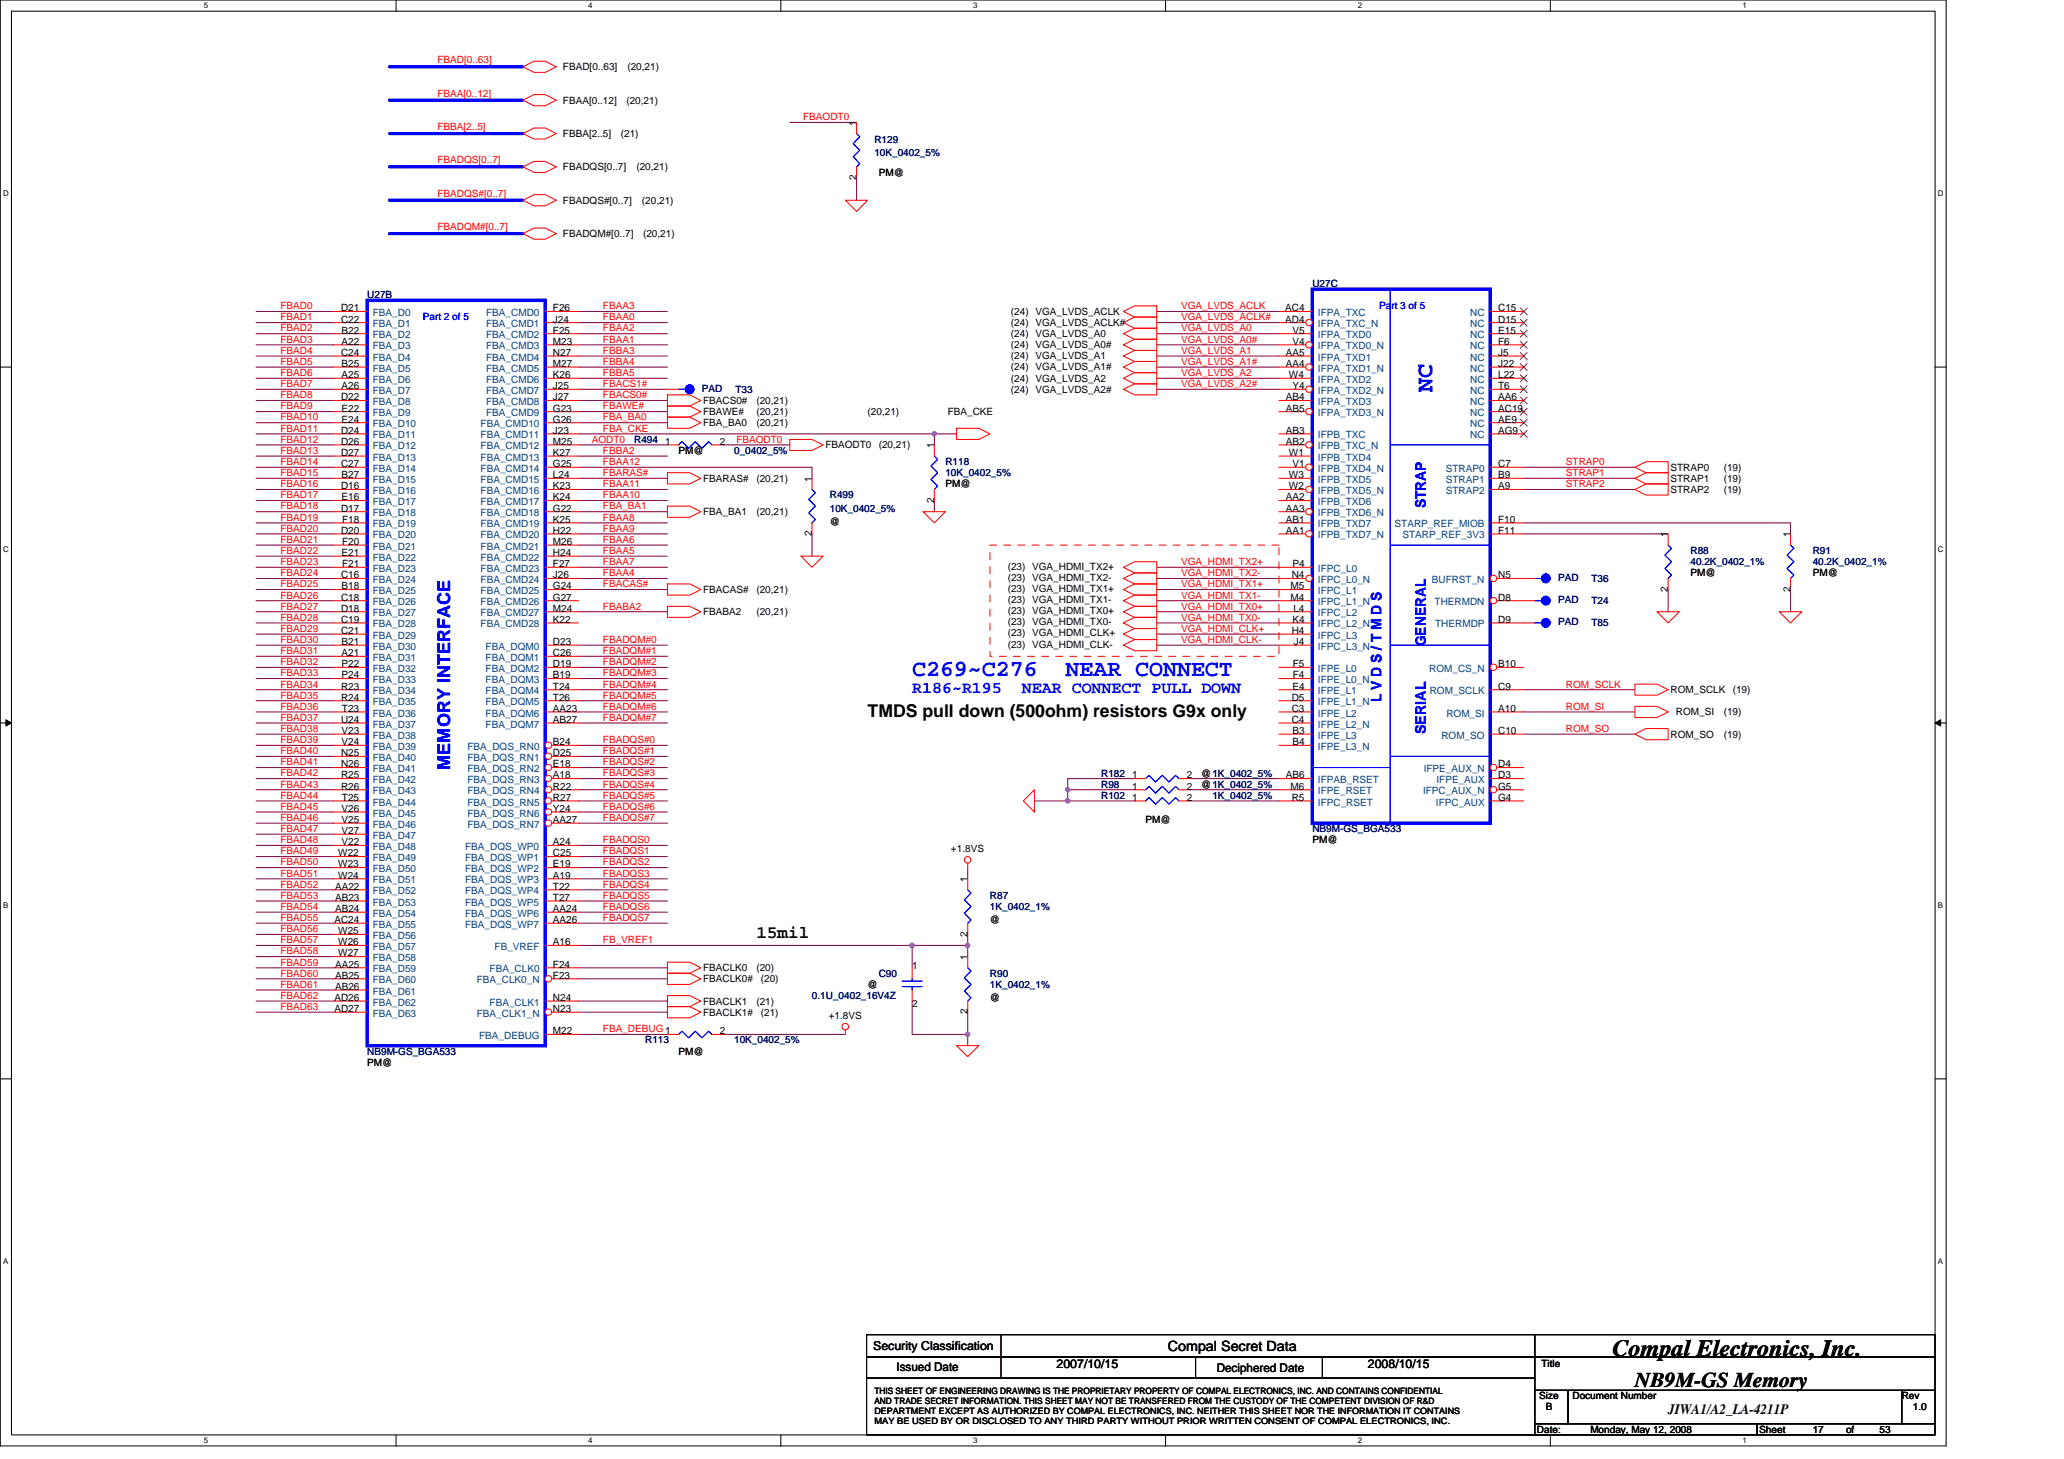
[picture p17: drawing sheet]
<svg xmlns="http://www.w3.org/2000/svg" width="297mm" height="210mm" viewBox="0 0 297 210" stroke-linecap="round" stroke-linejoin="round" font-family="sans-serif">
<defs><g id="words">
<g font-size="3.3" fill="#00f">
<text x="206.1" y="56.3" transform="rotate(-90 206.1 56.3)">NC</text>
<text x="131.3" y="97.2">C269~C276</text>
<text x="153.3" y="97.2">NEAR CONNECT</text>
</g>
<text font-size="3.3" x="232.1" y="195.1">Compal Electronics, Inc.</text>
<text font-size="3" x="235.3" y="199.6">NB9M-GS Memory</text>
<g font-size="2.5">
<text x="124.9" y="103.2">TMDS pull down (500ohm) resistors G9x only</text>
<text x="108.9" y="135">15mil</text>
</g>
<text font-size="2.5" fill="#00f" x="64.8" y="110.7" transform="rotate(-90 64.8 110.7)">MEMORY INTERFACE</text>
<g font-size="2.4" fill="#00f">
<text x="131.3" y="99.6">R186~R195</text>
<text x="147.1" y="99.6">NEAR CONNECT PULL DOWN</text>
</g>
<g font-size="2.1" fill="#00f">
<text x="205.2" y="73.1" transform="rotate(-90 205.2 73.1)">STRAP</text>
<text x="205.2" y="93" transform="rotate(-90 205.2 93)">GENERAL</text>
<text x="198.8" y="101" transform="rotate(-90 198.8 101)">L V D S / T M D S</text>
<text x="205.2" y="105.6" transform="rotate(-90 205.2 105.6)">SERIAL</text>
</g>
<text font-size="2.1" x="240.1" y="203.5">JIWA1/A2_LA-4211P</text>
<text font-size="2" x="168.1" y="194.3">Compal Secret Data</text>
<g font-size="1.8">
<text x="125.7" y="194.2">Security Classification</text>
<text x="152.1" y="196.8">2007/10/15</text>
<text x="196.9" y="196.8">2008/10/15</text>
</g>
<g font-size="1.7">
<text x="129" y="197.3">Issued Date</text>
<text x="175.1" y="197.4">Deciphered Date</text>
</g>
<g font-size="1.4" fill="#f00">
<text x="62.9" y="9.1">FBAD[0..63]</text>
<text x="62.9" y="13.9">FBAA[0..12]</text>
<text x="115.6" y="17.3">FBAODT0</text>
<text x="62.9" y="23.5">FBADQS[0..7]</text>
<text x="62.9" y="18.7">FBBA[2..5]</text>
<text x="62.9" y="28.3">FBADQS#[0..7]</text>
<text x="62.9" y="33.1">FBADQM#[0..7]</text>
<text x="40.4" y="44.5">FBAD0</text>
<text x="40.4" y="46.1">FBAD1</text>
<text x="40.4" y="47.7">FBAD2</text>
<text x="86.8" y="44.5">FBAA3</text>
<text x="86.8" y="46.1">FBAA0</text>
<text x="86.8" y="47.7">FBAA2</text>
<text x="170" y="47.7">VGA_LVDS_A0</text>
<text x="170" y="46.1">VGA_LVDS_ACLK#</text>
<text x="170" y="44.5">VGA_LVDS_ACLK</text>
<text x="40.4" y="49.3">FBAD3</text>
<text x="40.4" y="50.9">FBAD4</text>
<text x="40.4" y="52.5">FBAD5</text>
<text x="86.8" y="50.9">FBBA3</text>
<text x="86.8" y="52.5">FBBA4</text>
<text x="86.8" y="49.3">FBAA1</text>
<text x="170" y="50.9">VGA_LVDS_A1</text>
<text x="170" y="52.5">VGA_LVDS_A1#</text>
<text x="170" y="49.3">VGA_LVDS_A0#</text>
<text x="40.4" y="54.1">FBAD6</text>
<text x="40.4" y="55.7">FBAD7</text>
<text x="40.4" y="57.3">FBAD8</text>
<text x="40.4" y="58.9">FBAD9</text>
<text x="86.8" y="54.1">FBBA5</text>
<text x="86.8" y="58.9">FBAWE#</text>
<text x="86.8" y="57.3">FBACS0#</text>
<text x="86.8" y="55.7">FBACS1#</text>
<text x="170" y="55.7">VGA_LVDS_A2#</text>
<text x="170" y="54.1">VGA_LVDS_A2</text>
<text x="40.4" y="60.5">FBAD10</text>
<text x="40.4" y="62.1">FBAD11</text>
<text x="40.4" y="63.7">FBAD12</text>
<text x="40.4" y="65.3">FBAD13</text>
<text x="85.2" y="63.7">AODT0</text>
<text x="86.8" y="65.3">FBBA2</text>
<text x="86.8" y="62.1">FBA_CKE</text>
<text x="86.8" y="60.5">FBA_BA0</text>
<text x="106" y="63.7">FBAODT0</text>
<text x="40.4" y="66.9">FBAD14</text>
<text x="40.4" y="68.5">FBAD15</text>
<text x="40.4" y="70.1">FBAD16</text>
<text x="40.4" y="71.7">FBAD17</text>
<text x="86.8" y="66.9">FBAA12</text>
<text x="86.8" y="68.5">FBARAS#</text>
<text x="86.8" y="70.1">FBAA11</text>
<text x="86.8" y="71.7">FBAA10</text>
<text x="225.4" y="68.5">STRAP1</text>
<text x="225.4" y="66.9">STRAP0</text>
<text x="225.4" y="70.1">STRAP2</text>
<text x="40.4" y="73.3">FBAD18</text>
<text x="40.4" y="74.9">FBAD19</text>
<text x="40.4" y="76.5">FBAD20</text>
<text x="86.8" y="74.9">FBAA8</text>
<text x="86.8" y="76.5">FBAA9</text>
<text x="86.8" y="73.3">FBA_BA1</text>
<text x="40.4" y="78.1">FBAD21</text>
<text x="40.4" y="79.7">FBAD22</text>
<text x="40.4" y="81.3">FBAD23</text>
<text x="40.4" y="82.9">FBAD24</text>
<text x="86.8" y="78.1">FBAA6</text>
<text x="86.8" y="79.7">FBAA5</text>
<text x="86.8" y="81.3">FBAA7</text>
<text x="86.8" y="82.9">FBAA4</text>
<text x="170" y="81.3">VGA_HDMI_TX2+</text>
<text x="170" y="82.9">VGA_HDMI_TX2-</text>
<text x="40.4" y="84.5">FBAD25</text>
<text x="40.4" y="86.1">FBAD26</text>
<text x="40.4" y="87.7">FBAD27</text>
<text x="40.4" y="89.3">FBAD28</text>
<text x="86.8" y="84.5">FBACAS#</text>
<text x="86.8" y="87.7">FBABA2</text>
<text x="170" y="86.1">VGA_HDMI_TX1-</text>
<text x="170" y="89.3">VGA_HDMI_TX0-</text>
<text x="170" y="87.7">VGA_HDMI_TX0+</text>
<text x="170" y="84.5">VGA_HDMI_TX1+</text>
<text x="40.4" y="90.9">FBAD29</text>
<text x="40.4" y="92.5">FBAD30</text>
<text x="40.4" y="94.1">FBAD31</text>
<text x="40.4" y="95.7">FBAD32</text>
<text x="86.8" y="92.5">FBADQM#0</text>
<text x="86.8" y="95.7">FBADQM#2</text>
<text x="86.8" y="94.1">FBADQM#1</text>
<text x="170" y="90.9">VGA_HDMI_CLK+</text>
<text x="170" y="92.5">VGA_HDMI_CLK-</text>
<text x="40.4" y="97.3">FBAD33</text>
<text x="40.4" y="98.9">FBAD34</text>
<text x="40.4" y="100.5">FBAD35</text>
<text x="86.8" y="100.5">FBADQM#5</text>
<text x="86.8" y="98.9">FBADQM#4</text>
<text x="86.8" y="97.3">FBADQM#3</text>
<text x="225.4" y="98.9">ROM_SCLK</text>
<text x="40.4" y="102.1">FBAD36</text>
<text x="40.4" y="103.7">FBAD37</text>
<text x="40.4" y="105.3">FBAD38</text>
<text x="40.4" y="106.9">FBAD39</text>
<text x="86.8" y="106.9">FBADQS#0</text>
<text x="86.8" y="103.7">FBADQM#7</text>
<text x="86.8" y="102.1">FBADQM#6</text>
<text x="225.4" y="102.1">ROM_SI</text>
<text x="225.4" y="105.3">ROM_SO</text>
<text x="40.4" y="108.5">FBAD40</text>
<text x="40.4" y="110.1">FBAD41</text>
<text x="40.4" y="111.7">FBAD42</text>
<text x="40.4" y="113.3">FBAD43</text>
<text x="86.8" y="110.1">FBADQS#2</text>
<text x="86.8" y="108.5">FBADQS#1</text>
<text x="86.8" y="111.7">FBADQS#3</text>
<text x="86.8" y="113.3">FBADQS#4</text>
<text x="40.4" y="114.9">FBAD44</text>
<text x="40.4" y="116.5">FBAD45</text>
<text x="40.4" y="118.1">FBAD46</text>
<text x="40.4" y="119.7">FBAD47</text>
<text x="86.8" y="116.5">FBADQS#6</text>
<text x="86.8" y="114.9">FBADQS#5</text>
<text x="86.8" y="118.1">FBADQS#7</text>
<text x="40.4" y="121.3">FBAD48</text>
<text x="40.4" y="122.9">FBAD49</text>
<text x="40.4" y="124.5">FBAD50</text>
<text x="86.8" y="124.5">FBADQS2</text>
<text x="86.8" y="122.9">FBADQS1</text>
<text x="86.8" y="121.3">FBADQS0</text>
<text x="40.4" y="126.1">FBAD51</text>
<text x="40.4" y="127.7">FBAD52</text>
<text x="40.4" y="129.3">FBAD53</text>
<text x="40.4" y="130.9">FBAD54</text>
<text x="86.8" y="126.1">FBADQS3</text>
<text x="86.8" y="127.7">FBADQS4</text>
<text x="86.8" y="130.9">FBADQS6</text>
<text x="86.8" y="129.3">FBADQS5</text>
<text x="40.4" y="132.5">FBAD55</text>
<text x="40.4" y="134.1">FBAD56</text>
<text x="40.4" y="135.7">FBAD57</text>
<text x="40.4" y="137.3">FBAD58</text>
<text x="86.8" y="132.5">FBADQS7</text>
<text x="86.8" y="135.7">FB_VREF1</text>
<text x="40.4" y="143.7">FBAD62</text>
<text x="40.4" y="138.9">FBAD59</text>
<text x="40.4" y="140.5">FBAD60</text>
<text x="40.4" y="142.1">FBAD61</text>
<text x="40.4" y="145.3">FBAD63</text>
<text x="86.8" y="148.5">FBA_DEBUG1</text>
</g>
<g font-size="1.4">
<text x="81" y="10.1">FBAD[0..63]</text>
<text x="90.3" y="10.1">(20,21)</text>
<text x="81" y="14.9">FBAA[0..12]</text>
<text x="90.1" y="14.9">(20,21)</text>
<text x="81" y="19.7">FBBA[2..5]</text>
<text x="89.3" y="19.7">(21)</text>
<text x="123.3" y="18.1" transform="rotate(-90 123.3 18.1)">1</text>
<text x="81" y="29.3">FBADQS#[0..7]</text>
<text x="81" y="24.5">FBADQS[0..7]</text>
<text x="91.6" y="24.5">(20,21)</text>
<text x="92.4" y="29.3">(20,21)</text>
<text x="123.3" y="25.9" transform="rotate(-90 123.3 25.9)">2</text>
<text x="126.5" y="25.3">PM@</text>
<text x="81" y="34.1">FBADQM#[0..7]</text>
<text x="92.5" y="34.1">(20,21)</text>
<text x="49.1" y="44.8">D21</text>
<text x="49.1" y="46.4">C22</text>
<text x="49.2" y="48">B22</text>
<text x="79.6" y="44.8">F26</text>
<text x="79.6" y="46.4">J24</text>
<text x="79.6" y="48">F25</text>
<text x="145.5" y="46.9">(24) VGA_LVDS_ACLK#</text>
<text x="145.5" y="45.3">(24) VGA_LVDS_ACLK</text>
<text x="185" y="44.8">AC4</text>
<text x="185" y="46.4">AD4</text>
<text x="186" y="48">V5</text>
<text x="215.6" y="44.8">C15</text>
<text x="215.6" y="46.4">D15</text>
<text x="215.6" y="48">E15</text>
<text x="49.1" y="51.2">C24</text>
<text x="49.2" y="49.6">A22</text>
<text x="49.2" y="52.8">B25</text>
<text x="79.6" y="49.6">M23</text>
<text x="79.6" y="51.2">N27</text>
<text x="79.6" y="52.8">M27</text>
<text x="145.5" y="51.7">(24) VGA_LVDS_A1</text>
<text x="145.5" y="48.5">(24) VGA_LVDS_A0</text>
<text x="145.5" y="53.3">(24) VGA_LVDS_A1#</text>
<text x="145.5" y="50.1">(24) VGA_LVDS_A0#</text>
<text x="185" y="51.2">AA5</text>
<text x="185" y="52.8">AA4</text>
<text x="186" y="49.6">V4</text>
<text x="215.6" y="49.6">F6</text>
<text x="215.6" y="51.2">J5</text>
<text x="215.6" y="52.8">J22</text>
<text x="49.1" y="57.6">D22</text>
<text x="49.2" y="54.4">A25</text>
<text x="49.2" y="56">A26</text>
<text x="49.2" y="59.2">E22</text>
<text x="79.6" y="54.4">K26</text>
<text x="79.6" y="56">J25</text>
<text x="79.6" y="57.6">J27</text>
<text x="79.6" y="59.2">G23</text>
<text x="101.2" y="58.1">FBACS0#</text>
<text x="101.2" y="59.7">FBAWE#</text>
<text x="108.9" y="58.1">(20,21)</text>
<text x="108.9" y="59.7">(20,21)</text>
<text x="124.9" y="59.7">(20,21)</text>
<text x="136.4" y="59.7">FBA_CKE</text>
<text x="145.5" y="54.9">(24) VGA_LVDS_A2</text>
<text x="145.5" y="56.5">(24) VGA_LVDS_A2#</text>
<text x="185" y="57.6">AB4</text>
<text x="185" y="59.2">AB5</text>
<text x="185.5" y="54.4">W4</text>
<text x="186" y="56">Y4</text>
<text x="215.6" y="54.4">L22</text>
<text x="215.6" y="56">T6</text>
<text x="215.6" y="57.6">AA6</text>
<text x="215.6" y="59.2">AC19</text>
<text x="49.1" y="62.4">D24</text>
<text x="49.1" y="64">D26</text>
<text x="49.1" y="65.6">D27</text>
<text x="49.2" y="60.8">E24</text>
<text x="79.6" y="60.8">G26</text>
<text x="79.6" y="62.4">J23</text>
<text x="79.6" y="64">M25</text>
<text x="79.6" y="65.6">K27</text>
<text x="95.7" y="64">1</text>
<text x="97.7" y="65.3">PM@</text>
<text x="101.2" y="61.3">FBA_BA0</text>
<text x="103.6" y="64">2</text>
<text x="108.9" y="61.3">(20,21)</text>
<text x="118.8" y="64.5">FBAODT0</text>
<text x="126.5" y="64.5">(20,21)</text>
<text x="134.4" y="64.5" transform="rotate(-90 134.4 64.5)">1</text>
<text x="185" y="62.4">AB3</text>
<text x="185" y="64">AB2</text>
<text x="185.5" y="65.6">W1</text>
<text x="215.6" y="60.8">AE9</text>
<text x="215.6" y="62.4">AG9</text>
<text x="49.1" y="67.2">C27</text>
<text x="49.1" y="70.4">D16</text>
<text x="49.2" y="68.8">B27</text>
<text x="49.2" y="72">E16</text>
<text x="79.6" y="67.2">G25</text>
<text x="79.6" y="68.8">L24</text>
<text x="79.6" y="70.4">K23</text>
<text x="79.6" y="72">K24</text>
<text x="101.2" y="69.3">FBARAS#</text>
<text x="108.9" y="69.3">(20,21)</text>
<text x="116.8" y="69.3" transform="rotate(-90 116.8 69.3)">1</text>
<text x="136.1" y="70.1">PM@</text>
<text x="185" y="72">AA2</text>
<text x="185.5" y="68.8">W3</text>
<text x="185.5" y="70.4">W2</text>
<text x="186" y="67.2">V1</text>
<text x="215.6" y="67.2">C7</text>
<text x="215.6" y="68.8">B9</text>
<text x="215.6" y="70.4">A9</text>
<text x="240.4" y="69.3">STRAP1</text>
<text x="240.4" y="70.9">STRAP2</text>
<text x="240.4" y="67.7">STRAP0</text>
<text x="248.1" y="69.3">(19)</text>
<text x="248.1" y="70.9">(19)</text>
<text x="248.1" y="67.7">(19)</text>
<text x="49.1" y="73.6">D17</text>
<text x="49.1" y="76.8">D20</text>
<text x="49.2" y="75.2">F18</text>
<text x="79.6" y="73.6">G22</text>
<text x="79.6" y="75.2">K25</text>
<text x="79.6" y="76.8">H22</text>
<text x="101.2" y="74.1">FBA_BA1</text>
<text x="108.9" y="74.1">(20,21)</text>
<text x="116.8" y="77.2" transform="rotate(-90 116.8 77.2)">2</text>
<text x="119.4" y="75.5">@</text>
<text x="134.4" y="72.3" transform="rotate(-90 134.4 72.3)">2</text>
<text x="185" y="73.6">AA3</text>
<text x="185" y="75.2">AB1</text>
<text x="185" y="76.8">AA1</text>
<text x="215.6" y="76.8">F11</text>
<text x="215.6" y="75.2">F10</text>
<text x="240" y="77.3" transform="rotate(-90 240 77.3)">1</text>
<text x="257.7" y="77.3" transform="rotate(-90 257.7 77.3)">1</text>
<text x="49.1" y="83.2">C16</text>
<text x="49.2" y="80">E21</text>
<text x="49.2" y="78.4">F20</text>
<text x="49.2" y="81.6">F21</text>
<text x="79.6" y="78.4">M26</text>
<text x="79.6" y="80">H24</text>
<text x="79.6" y="81.6">F27</text>
<text x="79.6" y="83.2">J26</text>
<text x="145" y="82">(23) VGA_HDMI_TX2+</text>
<text x="145" y="83.5">(23) VGA_HDMI_TX2-</text>
<text x="185.9" y="83.2">N4</text>
<text x="186" y="81.6">P4</text>
<text x="215.6" y="83.2">N5</text>
<text x="243.3" y="82.9">PM@</text>
<text x="260.9" y="82.9">PM@</text>
<text x="49.1" y="86.4">C18</text>
<text x="49.1" y="88">D18</text>
<text x="49.1" y="89.6">C19</text>
<text x="49.2" y="84.8">B18</text>
<text x="79.6" y="84.8">G24</text>
<text x="79.6" y="86.4">G27</text>
<text x="79.6" y="88">M24</text>
<text x="79.6" y="89.6">K22</text>
<text x="101.2" y="85.3">FBACAS#</text>
<text x="101.2" y="88.5">FBABA2</text>
<text x="108.9" y="85.3">(20,21)</text>
<text x="108.9" y="88.5">(20,21)</text>
<text x="145" y="88.3">(23) VGA_HDMI_TX0+</text>
<text x="145" y="90">(23) VGA_HDMI_TX0-</text>
<text x="145" y="86.7">(23) VGA_HDMI_TX1-</text>
<text x="145" y="85.2">(23) VGA_HDMI_TX1+</text>
<text x="185.7" y="84.8">M5</text>
<text x="185.7" y="86.4">M4</text>
<text x="186" y="89.6">K4</text>
<text x="186.1" y="88">L4</text>
<text x="215.6" y="89.6">D9</text>
<text x="215.6" y="86.4">D8</text>
<text x="240" y="85.2" transform="rotate(-90 240 85.2)">2</text>
<text x="257.7" y="85.2" transform="rotate(-90 257.7 85.2)">2</text>
<text x="49.1" y="91.2">C21</text>
<text x="49.2" y="92.8">B21</text>
<text x="49.2" y="94.4">A21</text>
<text x="49.2" y="96">P22</text>
<text x="79.6" y="92.8">D23</text>
<text x="79.6" y="94.4">C26</text>
<text x="79.6" y="96">D19</text>
<text x="145" y="91.5">(23) VGA_HDMI_CLK+</text>
<text x="145" y="93.2">(23) VGA_HDMI_CLK-</text>
<text x="185.9" y="91.2">H4</text>
<text x="186.1" y="96">F5</text>
<text x="186.2" y="92.8">J4</text>
<text x="215.6" y="96">B10</text>
<text x="49.1" y="99.2">R23</text>
<text x="49.1" y="100.8">R24</text>
<text x="49.2" y="97.6">P24</text>
<text x="79.6" y="97.6">B19</text>
<text x="79.6" y="99.2">T24</text>
<text x="79.6" y="100.8">T26</text>
<text x="185.9" y="100.8">D5</text>
<text x="186" y="99.2">E4</text>
<text x="186.1" y="97.6">F4</text>
<text x="215.6" y="99.2">C9</text>
<text x="240.4" y="99.7">ROM_SCLK</text>
<text x="249.4" y="99.7">(19)</text>
<text x="49.1" y="104">U24</text>
<text x="49.2" y="105.6">V23</text>
<text x="49.2" y="107.2">V24</text>
<text x="49.2" y="102.4">T23</text>
<text x="79.6" y="107.2">B24</text>
<text x="79.6" y="102.4">AA23</text>
<text x="79.6" y="104">AB27</text>
<text x="185.9" y="102.4">C3</text>
<text x="185.9" y="104">C4</text>
<text x="186" y="105.6">B3</text>
<text x="186" y="107.2">B4</text>
<text x="215.6" y="102.4">A10</text>
<text x="215.6" y="105.6">C10</text>
<text x="240.4" y="106.1">ROM_SO</text>
<text x="241.2" y="102.9">ROM_SI</text>
<text x="248.1" y="106.1">(19)</text>
<text x="248.1" y="102.9">(19)</text>
<text x="49.1" y="108.8">N25</text>
<text x="49.1" y="110.4">N26</text>
<text x="49.1" y="112">R25</text>
<text x="49.1" y="113.6">R26</text>
<text x="79.6" y="108.8">D25</text>
<text x="79.6" y="110.4">E18</text>
<text x="79.6" y="112">A18</text>
<text x="79.6" y="113.6">R22</text>
<text x="162.9" y="113.6">1</text>
<text x="162.9" y="112">1</text>
<text x="170.8" y="113.6">2</text>
<text x="170.8" y="112">2</text>
<text x="172.9" y="113.3">@1K_0402_5%</text>
<text x="172.9" y="111.7">@1K_0402_5%</text>
<text x="185" y="112">AB6</text>
<text x="185.7" y="113.6">M6</text>
<text x="215.6" y="110.4">D4</text>
<text x="215.6" y="113.6">G5</text>
<text x="215.6" y="112">D3</text>
<text x="49.2" y="116.8">V26</text>
<text x="49.2" y="118.4">V25</text>
<text x="49.2" y="120">V27</text>
<text x="49.2" y="115.2">T25</text>
<text x="79.6" y="115.2">R27</text>
<text x="79.6" y="116.8">Y24</text>
<text x="79.6" y="118.4">AA27</text>
<text x="162.9" y="115.2">1</text>
<text x="164.9" y="118.4">PM@</text>
<text x="170.8" y="115.2">2</text>
<text x="185.9" y="115.2">R5</text>
<text x="215.6" y="115.2">G4</text>
<text x="48.7" y="123.2">W22</text>
<text x="48.7" y="124.8">W23</text>
<text x="49.2" y="121.6">V22</text>
<text x="79.6" y="121.6">A24</text>
<text x="79.6" y="123.2">C25</text>
<text x="79.6" y="124.8">E19</text>
<text x="136.9" y="122.6">+1.8VS</text>
<text x="188.9" y="121.3">PM@</text>
<text x="48.2" y="128">AA22</text>
<text x="48.2" y="129.6">AB23</text>
<text x="48.2" y="131.2">AB24</text>
<text x="48.7" y="126.4">W24</text>
<text x="79.6" y="126.4">A19</text>
<text x="79.6" y="128">T22</text>
<text x="79.6" y="129.6">T27</text>
<text x="79.6" y="131.2">AA24</text>
<text x="139.3" y="126.9" transform="rotate(-90 139.3 126.9)">1</text>
<text x="48.1" y="132.8">AC24</text>
<text x="48.7" y="134.4">W25</text>
<text x="48.7" y="136">W26</text>
<text x="48.7" y="137.6">W27</text>
<text x="79.6" y="136">A16</text>
<text x="79.6" y="132.8">AA26</text>
<text x="139.3" y="134.7" transform="rotate(-90 139.3 134.7)">2</text>
<text x="142.5" y="132.8">@</text>
<text x="48.1" y="144">AD26</text>
<text x="48.2" y="139.2">AA25</text>
<text x="48.2" y="140.8">AB25</text>
<text x="48.2" y="142.4">AB26</text>
<text x="79.6" y="140.8">F23</text>
<text x="79.6" y="139.2">F24</text>
<text x="79.6" y="144">N24</text>
<text x="101.2" y="139.7">FBACLK0</text>
<text x="101.2" y="141.3">FBACLK0#</text>
<text x="108.9" y="139.7">(20)</text>
<text x="109.5" y="141.3">(20)</text>
<text x="124.9" y="142.1">@</text>
<text x="131.3" y="139.4">1</text>
<text x="139.3" y="138.1" transform="rotate(-90 139.3 138.1)">1</text>
<text x="48.1" y="145.6">AD27</text>
<text x="79.6" y="145.6">N23</text>
<text x="79.6" y="148.8">M22</text>
<text x="101.2" y="144.5">FBACLK1</text>
<text x="101.2" y="146.1">FBACLK1#</text>
<text x="103.6" y="148.8">2</text>
<text x="108.9" y="144.5">(21)</text>
<text x="109.5" y="146.1">(21)</text>
<text x="119.3" y="146.6">+1.8VS</text>
<text x="131.3" y="144.8">2</text>
<text x="139.3" y="145.9" transform="rotate(-90 139.3 145.9)">2</text>
<text x="142.5" y="144">@</text>
<text x="52.8" y="153.3">PM@</text>
<text x="97.7" y="151.7">PM@</text>
<text x="221.8" y="196.7">Title</text>
<text x="221.5" y="201.3">Size</text>
<text x="222.5" y="202.9">B</text>
<text x="226.3" y="201.3">Document Number</text>
<text x="273.7" y="201.3">Rev</text>
<text x="275.3" y="202.9">1.0</text>
<text x="221.2" y="206.1">Date:</text>
<text x="228.9" y="206.1">Monday, May 12, 2008</text>
<text x="253.2" y="206.1">Sheet</text>
<text x="260.9" y="206.1">17</text>
<text x="265.7" y="206.1">of</text>
<text x="270.5" y="206.1">53</text>
</g>
<g font-size="1.4" fill="#000080">
<text x="125.8" y="20.5">R129</text>
<text x="125.8" y="22.4">10K_0402_5%</text>
<text x="188.9" y="41.3">U27C</text>
<text x="52.8" y="42.9">U27B</text>
<text x="101" y="56.3">PAD</text>
<text x="105.8" y="56.5">T33</text>
<text x="91.3" y="63.7">R494</text>
<text x="105.7" y="65.3">0_0402_5%</text>
<text x="119.4" y="71.7">R499</text>
<text x="136.1" y="66.9">R118</text>
<text x="136.1" y="68.5">10K_0402_5%</text>
<text x="119.4" y="73.6">10K_0402_5%</text>
<text x="224.2" y="83.5">PAD</text>
<text x="229" y="83.7">T36</text>
<text x="243.3" y="79.7">R88</text>
<text x="243.3" y="81.3">40.2K_0402_1%</text>
<text x="260.9" y="79.7">R91</text>
<text x="260.9" y="81.3">40.2K_0402_1%</text>
<text x="224.2" y="86.7">PAD</text>
<text x="224.2" y="90">PAD</text>
<text x="229" y="86.9">T24</text>
<text x="229" y="90.1">T85</text>
<text x="158.5" y="113.3">R98</text>
<text x="158.5" y="111.7">R182</text>
<text x="158.5" y="114.9">R102</text>
<text x="174.5" y="114.9">1K_0402_5%</text>
<text x="188.9" y="119.7">NB9M-GS_BGA533</text>
<text x="142.5" y="129.3">R87</text>
<text x="142.5" y="130.9">1K_0402_1%</text>
<text x="116.9" y="143.7">0.1U_0402_16V4Z</text>
<text x="126.5" y="140.5">C90</text>
<text x="142.5" y="140.5">R90</text>
<text x="142.5" y="142.1">1K_0402_1%</text>
<text x="52.8" y="151.7">NB9M-GS_BGA533</text>
<text x="92.9" y="150.1">R113</text>
<text x="105.7" y="150.1">10K_0402_5%</text>
</g>
<g font-size="1.4" fill="#004080">
<text x="53.7" y="45.5">FBA_D0</text>
<text x="53.7" y="47.1">FBA_D1</text>
<text x="70" y="45.5">FBA_CMD0</text>
<text x="70" y="47.1">FBA_CMD1</text>
<text x="189.7" y="45.5">IFPA_TXC</text>
<text x="189.7" y="47.1">IFPA_TXC_N</text>
<text x="211.6" y="45.5">NC</text>
<text x="211.6" y="47.1">NC</text>
<text x="53.7" y="48.7">FBA_D2</text>
<text x="53.7" y="50.3">FBA_D3</text>
<text x="53.7" y="51.9">FBA_D4</text>
<text x="53.7" y="53.5">FBA_D5</text>
<text x="70" y="48.7">FBA_CMD2</text>
<text x="70" y="50.3">FBA_CMD3</text>
<text x="70" y="51.9">FBA_CMD4</text>
<text x="70" y="53.5">FBA_CMD5</text>
<text x="189.7" y="48.7">IFPA_TXD0</text>
<text x="189.7" y="50.3">IFPA_TXD0_N</text>
<text x="189.7" y="51.9">IFPA_TXD1</text>
<text x="189.7" y="53.5">IFPA_TXD1_N</text>
<text x="211.6" y="48.7">NC</text>
<text x="211.6" y="50.3">NC</text>
<text x="211.6" y="51.9">NC</text>
<text x="211.6" y="53.5">NC</text>
<text x="53.7" y="55.1">FBA_D6</text>
<text x="53.7" y="56.7">FBA_D7</text>
<text x="53.7" y="58.3">FBA_D8</text>
<text x="53.7" y="59.9">FBA_D9</text>
<text x="70" y="55.1">FBA_CMD6</text>
<text x="70" y="56.7">FBA_CMD7</text>
<text x="70" y="58.3">FBA_CMD8</text>
<text x="70" y="59.9">FBA_CMD9</text>
<text x="189.7" y="55.1">IFPA_TXD2</text>
<text x="189.7" y="56.7">IFPA_TXD2_N</text>
<text x="189.7" y="58.3">IFPA_TXD3</text>
<text x="189.7" y="59.9">IFPA_TXD3_N</text>
<text x="211.6" y="55.1">NC</text>
<text x="211.6" y="56.7">NC</text>
<text x="211.6" y="58.3">NC</text>
<text x="211.6" y="59.9">NC</text>
<text x="53.7" y="61.5">FBA_D10</text>
<text x="53.7" y="63.1">FBA_D11</text>
<text x="53.7" y="64.7">FBA_D12</text>
<text x="69.2" y="61.5">FBA_CMD10</text>
<text x="69.2" y="63.1">FBA_CMD11</text>
<text x="69.2" y="64.7">FBA_CMD12</text>
<text x="189.7" y="63.1">IFPB_TXC</text>
<text x="189.7" y="64.7">IFPB_TXC_N</text>
<text x="211.6" y="61.5">NC</text>
<text x="211.6" y="63.1">NC</text>
<text x="53.7" y="66.3">FBA_D13</text>
<text x="53.7" y="67.9">FBA_D14</text>
<text x="53.7" y="69.5">FBA_D15</text>
<text x="53.7" y="71.1">FBA_D16</text>
<text x="69.2" y="66.3">FBA_CMD13</text>
<text x="69.2" y="67.9">FBA_CMD14</text>
<text x="69.2" y="69.5">FBA_CMD15</text>
<text x="69.2" y="71.1">FBA_CMD16</text>
<text x="189.7" y="66.3">IFPB_TXD4</text>
<text x="189.7" y="67.9">IFPB_TXD4_N</text>
<text x="189.7" y="69.5">IFPB_TXD5</text>
<text x="189.7" y="71.1">IFPB_TXD5_N</text>
<text x="208.1" y="67.9">STRAP0</text>
<text x="208.1" y="69.5">STRAP1</text>
<text x="208.1" y="71.1">STRAP2</text>
<text x="53.7" y="72.7">FBA_D17</text>
<text x="53.7" y="74.3">FBA_D18</text>
<text x="53.7" y="75.9">FBA_D19</text>
<text x="53.7" y="77.5">FBA_D20</text>
<text x="69.2" y="72.7">FBA_CMD17</text>
<text x="69.2" y="74.3">FBA_CMD18</text>
<text x="69.2" y="75.9">FBA_CMD19</text>
<text x="69.2" y="77.5">FBA_CMD20</text>
<text x="189.7" y="72.7">IFPB_TXD6</text>
<text x="189.7" y="74.3">IFPB_TXD6_N</text>
<text x="189.7" y="75.9">IFPB_TXD7</text>
<text x="189.7" y="77.5">IFPB_TXD7_N</text>
<text x="200.7" y="75.9">STARP_REF_MIOB</text>
<text x="201.8" y="77.5">STARP_REF_3V3</text>
<text x="53.7" y="79.1">FBA_D21</text>
<text x="53.7" y="80.7">FBA_D22</text>
<text x="53.7" y="82.3">FBA_D23</text>
<text x="53.7" y="83.9">FBA_D24</text>
<text x="69.2" y="79.1">FBA_CMD21</text>
<text x="69.2" y="80.7">FBA_CMD22</text>
<text x="69.2" y="82.3">FBA_CMD23</text>
<text x="69.2" y="83.9">FBA_CMD24</text>
<text x="189.7" y="82.3">IFPC_L0</text>
<text x="189.7" y="83.9">IFPC_L0_N</text>
<text x="206.1" y="83.9">BUFRST_N</text>
<text x="53.7" y="85.5">FBA_D25</text>
<text x="53.7" y="87.1">FBA_D26</text>
<text x="53.7" y="88.7">FBA_D27</text>
<text x="69.2" y="85.5">FBA_CMD25</text>
<text x="69.2" y="87.1">FBA_CMD26</text>
<text x="69.2" y="88.7">FBA_CMD27</text>
<text x="189.7" y="85.5">IFPC_L1</text>
<text x="189.7" y="87.1">IFPC_L1_N</text>
<text x="189.7" y="88.7">IFPC_L2</text>
<text x="206.5" y="87.1">THERMDN</text>
<text x="53.7" y="90.3">FBA_D28</text>
<text x="53.7" y="91.9">FBA_D29</text>
<text x="53.7" y="93.5">FBA_D30</text>
<text x="53.7" y="95.1">FBA_D31</text>
<text x="69.2" y="90.3">FBA_CMD28</text>
<text x="69.9" y="93.5">FBA_DQM0</text>
<text x="69.9" y="95.1">FBA_DQM1</text>
<text x="189.7" y="90.3">IFPC_L2_N</text>
<text x="189.7" y="91.9">IFPC_L3</text>
<text x="189.7" y="93.5">IFPC_L3_N</text>
<text x="206.5" y="90.3">THERMDP</text>
<text x="53.7" y="96.7">FBA_D32</text>
<text x="53.7" y="98.3">FBA_D33</text>
<text x="53.7" y="99.9">FBA_D34</text>
<text x="53.7" y="101.5">FBA_D35</text>
<text x="69.9" y="96.7">FBA_DQM2</text>
<text x="69.9" y="98.3">FBA_DQM3</text>
<text x="69.9" y="99.9">FBA_DQM4</text>
<text x="69.9" y="101.5">FBA_DQM5</text>
<text x="189.7" y="96.7">IFPE_L0</text>
<text x="189.7" y="98.3">IFPE_L0_N</text>
<text x="189.7" y="99.9">IFPE_L1</text>
<text x="189.7" y="101.5">IFPE_L1_N</text>
<text x="205.7" y="96.7">ROM_CS_N</text>
<text x="205.8" y="99.9">ROM_SCLK</text>
<text x="53.7" y="103.1">FBA_D36</text>
<text x="53.7" y="104.7">FBA_D37</text>
<text x="53.7" y="106.3">FBA_D38</text>
<text x="53.7" y="107.9">FBA_D39</text>
<text x="67.3" y="107.9">FBA_DQS_RN0</text>
<text x="69.9" y="103.1">FBA_DQM6</text>
<text x="69.9" y="104.7">FBA_DQM7</text>
<text x="189.7" y="103.1">IFPE_L2</text>
<text x="189.7" y="104.7">IFPE_L2_N</text>
<text x="189.7" y="106.3">IFPE_L3</text>
<text x="189.7" y="107.9">IFPE_L3_N</text>
<text x="207.4" y="106.3">ROM_SO</text>
<text x="208.1" y="103.1">ROM_SI</text>
<text x="53.7" y="109.5">FBA_D40</text>
<text x="53.7" y="111.1">FBA_D41</text>
<text x="53.7" y="112.7">FBA_D42</text>
<text x="67.3" y="109.5">FBA_DQS_RN1</text>
<text x="67.3" y="111.1">FBA_DQS_RN2</text>
<text x="67.3" y="112.7">FBA_DQS_RN3</text>
<text x="189.7" y="112.7">IFPAB_RSET</text>
<text x="204.9" y="111.1">IFPE_AUX_N</text>
<text x="206.7" y="112.7">IFPE_AUX</text>
<text x="53.7" y="114.3">FBA_D43</text>
<text x="53.7" y="115.9">FBA_D44</text>
<text x="53.7" y="117.5">FBA_D45</text>
<text x="53.7" y="119.1">FBA_D46</text>
<text x="67.3" y="114.3">FBA_DQS_RN4</text>
<text x="67.3" y="115.9">FBA_DQS_RN5</text>
<text x="67.3" y="117.5">FBA_DQS_RN6</text>
<text x="67.3" y="119.1">FBA_DQS_RN7</text>
<text x="189.7" y="115.9">IFPC_RSET</text>
<text x="189.7" y="114.3">IFPE_RSET</text>
<text x="204.8" y="114.3">IFPC_AUX_N</text>
<text x="206.6" y="115.9">IFPC_AUX</text>
<text x="53.7" y="120.7">FBA_D47</text>
<text x="53.7" y="122.3">FBA_D48</text>
<text x="53.7" y="123.9">FBA_D49</text>
<text x="53.7" y="125.5">FBA_D50</text>
<text x="66.9" y="122.3">FBA_DQS_WP0</text>
<text x="66.9" y="123.9">FBA_DQS_WP1</text>
<text x="66.9" y="125.5">FBA_DQS_WP2</text>
<text x="53.7" y="127.1">FBA_D51</text>
<text x="53.7" y="128.7">FBA_D52</text>
<text x="53.7" y="130.3">FBA_D53</text>
<text x="53.7" y="131.9">FBA_D54</text>
<text x="66.9" y="127.1">FBA_DQS_WP3</text>
<text x="66.9" y="128.7">FBA_DQS_WP4</text>
<text x="66.9" y="130.3">FBA_DQS_WP5</text>
<text x="66.9" y="131.9">FBA_DQS_WP6</text>
<text x="53.7" y="133.5">FBA_D55</text>
<text x="53.7" y="135.1">FBA_D56</text>
<text x="53.7" y="136.7">FBA_D57</text>
<text x="66.9" y="133.5">FBA_DQS_WP7</text>
<text x="71.2" y="136.7">FB_VREF</text>
<text x="53.7" y="138.3">FBA_D58</text>
<text x="53.7" y="139.9">FBA_D59</text>
<text x="53.7" y="141.5">FBA_D60</text>
<text x="53.7" y="143.1">FBA_D61</text>
<text x="68.6" y="141.5">FBA_CLK0_N</text>
<text x="70.5" y="139.9">FBA_CLK0</text>
<text x="53.7" y="144.7">FBA_D62</text>
<text x="53.7" y="146.3">FBA_D63</text>
<text x="68.6" y="146.3">FBA_CLK1_N</text>
<text x="69" y="149.5">FBA_DEBUG</text>
<text x="70.5" y="144.7">FBA_CLK1</text>
</g>
<g font-size="1.4" fill="#00f">
<text x="60.9" y="46.1">Part 2 of 5</text>
<text x="198.5" y="44.5">Part 3 of 5</text>
</g>
<g font-size="1.3">
<text x="125.8" y="200.5">THIS SHEET OF ENGINEERING DRAWING IS THE PROPRIETARY PROPERTY OF COMPAL ELECTRONICS, INC. AND CONTAINS CONFIDENTIAL</text>
<text x="125.8" y="202">AND TRADE SECRET INFORMATION. THIS SHEET MAY NOT BE TRANSFERED FROM THE CUSTODY OF THE COMPETENT DIVISION OF R&amp;D</text>
<text x="125.8" y="203.5">DEPARTMENT EXCEPT AS AUTHORIZED BY COMPAL ELECTRONICS, INC. NEITHER THIS SHEET NOR THE INFORMATION IT CONTAINS</text>
<text x="125.8" y="204.9">MAY BE USED BY OR DISCLOSED TO ANY THIRD PARTY WITHOUT PRIOR WRITTEN CONSENT OF COMPAL ELECTRONICS, INC.</text>
</g>
<g font-size="1.1">
<text x="29.3" y="1.2">5</text>
<text x="84.7" y="1.2">4</text>
<text x="140" y="1.2">3</text>
<text x="195.4" y="1.2">2</text>
<text x="250.8" y="1.2">1</text>
<text x=".4" y="28.2">D</text>
<text x="278.9" y="28.2">D</text>
<text x=".4" y="79.4">C</text>
<text x="278.9" y="79.4">C</text>
<text x=".4" y="130.6">B</text>
<text x="278.9" y="130.6">B</text>
<text x=".4" y="181.8">A</text>
<text x="278.9" y="181.8">A</text>
<text x="29.3" y="207.6">5</text>
<text x="84.7" y="207.6">4</text>
<text x="140" y="207.6">3</text>
<text x="195.4" y="207.6">2</text>
<text x="250.8" y="207.6">1</text>
</g>
</g></defs>
<path d="M0 0h280.1v208h-280.1zM1.6 1.6h276.9v204.8h-276.9z" fill="none" stroke="#000" stroke-width=".15"/>
<g fill="#fff">
<path d="M29.3 .2h.6v1.2h-.6z"/>
<path d="M29.3 206.6h.6v1.3h-.6z"/>
</g>
<path d="M57 0v1.6M57 206.4v1.6" fill="none" stroke="#000" stroke-width=".15"/>
<g fill="#fff">
<path d="M84.7 .2h.6v1.2h-.6z"/>
<path d="M84.7 206.6h.6v1.3h-.6z"/>
</g>
<path d="M112.4 0v1.6M112.4 206.4v1.6" fill="none" stroke="#000" stroke-width=".15"/>
<g fill="#fff">
<path d="M140 .2h.6v1.2h-.6z"/>
<path d="M140 206.6h.6v1.3h-.6z"/>
</g>
<path d="M167.7 0v1.6M167.7 206.4v1.6" fill="none" stroke="#000" stroke-width=".15"/>
<g fill="#fff">
<path d="M195.4 .2h.6v1.2h-.6z"/>
<path d="M195.4 206.6h.6v1.3h-.6z"/>
</g>
<path d="M223.1 0v1.6M223.1 206.4v1.6" fill="none" stroke="#000" stroke-width=".15"/>
<g fill="#fff">
<path d="M250.8 .2h.6v1.2h-.6z"/>
<path d="M250.8 206.6h.6v1.3h-.6z"/>
<path d="M.4 27.2h.8v1.3h-.8z"/>
<path d="M278.9 27.2h.8v1.3h-.8z"/>
<path d="M.4 78.4h.8v1.3h-.8z"/>
<path d="M278.9 78.4h.8v1.3h-.8z"/>
</g>
<path d="M0 52.8h1.6M278.5 52.8h1.6" fill="none" stroke="#000" stroke-width=".15"/>
<g fill="#fff">
<path d="M.4 129.6h.8v1.3h-.8z"/>
<path d="M278.9 129.6h.7v1.3h-.7z"/>
</g>
<path d="M0 104h1.6M278.5 104h1.6" fill="none" stroke="#000" stroke-width=".15"/>
<path d="M.8 103.5l.8 .5-.8 .5zM278.5 104l.8-.5v1z" fill="#000" stroke="#000" stroke-width=".14"/>
<g fill="#fff">
<path d="M.4 180.8h.8v1.3h-.8z"/>
<path d="M278.9 180.8h.7v1.3h-.7z"/>
</g>
<g fill="none" stroke="#000" stroke-width=".15">
<path d="M0 155.2h1.6M278.5 155.2h1.6M124.7 192h96.2v3.2h-96.2zM124.7 195.2h96.2v3.1h-96.2zM124.7 198.3h96.2v8.1h-96.2zM144.1 192v6.3M172.1 195.2v3.1M190.3 195.2v3.1M220.9 192h57.6v3.2h-57.6zM220.9 195.2h57.6v4.8h-57.6zM220.9 204.8h32v1.6h-32zM220.9 200h4.8v4.8h-4.8z"/>
<path d="M225.7 200h48v4.8h-48zM252.9 204.8h25.6v1.6h-25.6zM273.7 200h4.8v4.8h-4.8z"/>
</g>
<g fill="none" stroke="#800040" stroke-width=".15">
<path d="M113.7 17.6h9.6M123.3 25.6v3.2M36.8 44.8h11.2M36.8 46.4h11.2M36.8 48h11.2M36.8 49.6h11.2M36.8 51.2h11.2M36.8 52.8h11.2M36.8 54.4h11.2M36.8 56h11.2M36.8 57.6h11.2M36.8 59.2h11.2"/>
<path d="M83.3 44.8h12.8M83.3 46.4h12.8M83.3 48h12.8M83.3 49.6h12.8M83.3 51.2h12.8M83.3 52.8h12.8M83.3 54.4h12.8M83.3 56h12.8M83.3 57.6h12.8M83.3 59.2h12.8M166.5 44.8h17.6M166.5 46.4h17.6"/>
<path d="M166.5 48h17.6M166.5 49.6h17.6M166.5 51.2h17.6M166.5 52.8h17.6M166.5 54.4h17.6M166.5 56h17.6M36.8 60.8h11.2M36.8 62.4h11.2M36.8 64h11.2M36.8 65.6h11.2M36.8 67.2h11.2M36.8 68.8h11.2"/>
<path d="M36.8 70.4h11.2M36.8 72h11.2M36.8 73.6h11.2M36.8 75.2h11.2M36.8 76.8h11.2M36.8 78.4h11.2M83.3 60.8h12.8M83.3 62.4h54.4M83.3 64h12.8M83.3 65.6h12.8M83.3 67.2h33.6v1.6M83.3 68.8h12.8"/>
<path d="M83.3 70.4h12.8M83.3 72h12.8M83.3 73.6h12.8M83.3 75.2h12.8M83.3 76.8h12.8M83.3 78.4h12.8M104.1 64h9.6M116.9 76.8v3.2M134.5 62.4v1.6M134.5 72v1.6M219.3 75.2h38.4v1.6M219.3 67.2h16"/>
<path d="M219.3 68.8h16M219.3 70.4h16M219.3 76.8h20.8M36.8 80h11.2M36.8 81.6h11.2M36.8 83.2h11.2M36.8 84.8h11.2M36.8 86.4h11.2M36.8 88h11.2M36.8 89.6h11.2M36.8 91.2h11.2M36.8 92.8h11.2"/>
<path d="M36.8 94.4h11.2M36.8 96h11.2M36.8 97.6h11.2M36.8 99.2h11.2M83.3 80h12.8M83.3 81.6h12.8M83.3 83.2h12.8M83.3 84.8h12.8M83.3 88h12.8M83.3 92.8h12.8M83.3 94.4h12.8M83.3 96h12.8"/>
<path d="M83.3 97.6h12.8M83.3 99.2h12.8M166.5 81.6h17.6M166.5 83.2h17.6M166.5 84.8h17.6M166.5 86.4h17.6M166.5 88h17.6M166.5 89.6h17.6M166.5 91.2h17.6M166.5 92.8h17.6M219.3 99.2h16M240.1 84.8v3.2"/>
<path d="M257.7 84.8v3.2M36.8 100.8h11.2M36.8 102.4h11.2M36.8 104h11.2M36.8 105.6h11.2M36.8 107.2h11.2M36.8 108.8h11.2M36.8 110.4h11.2M36.8 112h11.2M36.8 113.6h11.2M36.8 115.2h11.2M36.8 116.8h11.2"/>
<path d="M36.8 118.4h11.2M83.3 100.8h12.8M83.3 102.4h12.8M83.3 104h12.8M83.3 107.2h12.8M83.3 108.8h12.8M83.3 110.4h12.8M83.3 112h12.8M83.3 113.6h12.8M83.3 115.2h12.8M83.3 116.8h12.8M83.3 118.4h12.8"/>
<path d="M148.9 115.2h14.4M153.7 113.6h9.6M163.3 112h-9.6v3.2M171.3 112h12.8M171.3 113.6h12.8M171.3 115.2h12.8M219.3 102.4h16M219.3 105.6h16M36.8 120h11.2M36.8 121.6h11.2M36.8 123.2h11.2M36.8 124.8h11.2"/>
<path d="M36.8 126.4h11.2M36.8 128h11.2M36.8 129.6h11.2M36.8 131.2h11.2M36.8 132.8h11.2M36.8 134.4h11.2M36.8 136h11.2M36.8 137.6h11.2M36.8 139.2h11.2M83.3 121.6h12.8M83.3 123.2h12.8M83.3 124.8h12.8"/>
<path d="M83.3 126.4h12.8M83.3 128h12.8M83.3 129.6h12.8M83.3 131.2h12.8M83.3 132.8h12.8M83.3 136h56M83.3 139.2h12.8M131.3 136v3.2M139.3 124.8v1.6M139.3 134.4v3.2M36.8 144h11.2M36.8 145.6h11.2"/>
<path d="M36.8 140.8h11.2M36.8 142.4h11.2M83.3 144h12.8M83.3 145.6h12.8M83.3 140.8h12.8M83.3 148.8h12.8M104.1 148.8h17.6M131.3 144v4.8h8M139.3 145.6v4.8"/>
</g>
<path d="M56 14.4h19.3M56 9.6h19.3M56 19.2h19.3M56 28.8h19.3M56 33.6h19.3M56 24h19.3M52.8 43.2h25.7v107.2h-25.7z" fill="none" stroke="#00f" stroke-width=".47"/>
<g fill="#f0f" stroke="#f0f" stroke-width=".15">
<circle cx="134.5" cy="62.4" r=".31"/>
<circle cx="153.7" cy="113.6" r=".31"/>
<circle cx="153.6" cy="115.2" r=".32"/>
<circle cx="139.2" cy="136" r=".32"/>
<circle cx="131.2" cy="136" r=".32"/>
<circle cx="139.3" cy="148.8" r=".31"/>
</g>
<g fill="none" stroke="#f00" stroke-width=".15">
<path d="M75.3 14.4l1.6-.8h1.6l1.5 .8-1.5 .8h-1.6zM75.3 9.6l1.6-.8h1.6l1.5 .8-1.5 .8h-1.6zM75.3 19.2l1.6-.8h1.6l1.5 .8-1.5 .8h-1.6zM123.3 17.6v1.6M75.3 28.8l1.6-.8h1.6l1.5 .8-1.5 .8h-1.6zM75.3 24l1.6-.8h1.6l1.5 .8-1.5 .8h-1.6zM75.3 33.6l1.6-.8h1.6l1.5 .8-1.5 .8h-1.6zM121.7 28.8h3.2l-1.6 1.6zM123.3 24v1.6M48 44.8h4.8M48 46.4h4.8M48 48h4.8"/>
<path d="M48 49.6h4.8M48 51.2h4.8M48 52.8h4.8M48 54.4h4.8M48 56h4.8M48 57.6h4.8M48 59.2h4.8M78.5 44.8h4.8M78.5 46.4h4.8M78.5 48h4.8M78.5 49.6h4.8M78.5 51.2h4.8"/>
<path d="M78.5 52.8h4.8M78.5 54.4h4.8M78.5 56h4.8M78.5 57.6h4.8M78.5 59.2h4.8M96.1 56.8h3.2l1.6 .8-1.6 .8h-3.2zM96.1 58.4h3.2l1.6 .8-1.6 .8h-3.2zM161.7 46.4l1.6-.8h3.2v1.6h-3.2zM161.7 44.8l1.6-.8h3.2v1.6h-3.2zM161.7 51.2l1.6-.8h3.2v1.6h-3.2zM161.7 54.4l1.6-.8h3.2v1.6h-3.2zM161.7 48l1.6-.8h3.2v1.6h-3.2z"/>
<path d="M161.7 52.8l1.6-.8h3.2v1.6h-3.2zM161.7 56l1.6-.8h3.2v1.6h-3.2zM161.7 49.6l1.6-.8h3.2v1.6h-3.2zM48 64h4.8M48 60.8h4.8M48 62.4h4.8M48 65.6h4.8M48 67.2h4.8M48 68.8h4.8M48 70.4h4.8M48 72h4.8M48 73.6h4.8"/>
<path d="M48 75.2h4.8M48 76.8h4.8M48 78.4h4.8M78.5 64h4.8M78.5 60.8h4.8M78.5 62.4h4.8M78.5 65.6h4.8M78.5 67.2h4.8M78.5 68.8h4.8M78.5 70.4h4.8M78.5 72h4.8M78.5 73.6h4.8"/>
<path d="M78.5 75.2h4.8M78.5 76.8h4.8M78.5 78.4h4.8M96.1 60h3.2l1.6 .8-1.6 .8h-3.2zM96.1 68h3.2l1.6 .8-1.6 .8h-3.2zM96.1 72.8h3.2l1.6 .8-1.6 .8h-3.2zM96.1 64h1.6M102.5 64h1.6M113.7 63.2h3.2l1.6 .8-1.6 .8h-3.2zM116.9 68.8v1.6M116.9 75.2v1.6M132.9 73.6h3.2l-1.6 1.6z"/>
<path d="M137.7 61.6h3.2l1.6 .8-1.6 .8h-3.2zM235.3 68.8l1.6-.8h3.2v1.6h-3.2zM235.3 70.4l1.6-.8h3.2v1.6h-3.2zM235.3 67.2l1.6-.8h3.2v1.6h-3.2zM257.7 76.8v1.6M48 83.2h4.8M48 80h4.8M48 81.6h4.8M48 84.8h4.8M48 86.4h4.8M48 88h4.8M48 89.6h4.8"/>
<path d="M48 91.2h4.8M48 92.8h4.8M48 94.4h4.8M48 96h4.8M48 97.6h4.8M48 99.2h4.8M78.5 83.2h4.8M78.5 80h4.8M78.5 81.6h4.8M78.5 84.8h4.8M78.5 86.4h4.8M78.5 92.8h4.8"/>
<path d="M78.5 94.4h4.8M78.5 96h4.8M78.5 97.6h4.8M78.5 99.2h4.8M96.1 84h3.2l1.6 .8-1.6 .8h-3.2zM96.1 87.2h3.2l1.6 .8-1.6 .8h-3.2zM115.3 80h3.2l-1.6 1.6zM161.7 91.2l1.6-.8h3.2v1.6h-3.2zM161.7 92.8l1.6-.8h3.2v1.6h-3.2zM161.7 88l1.6-.8h3.2v1.6h-3.2zM161.7 89.6l1.6-.8h3.2v1.6h-3.2zM161.7 86.4l1.6-.8h3.2v1.6h-3.2z"/>
<path d="M161.7 84.8l1.6-.8h3.2v1.6h-3.2zM161.7 81.6l1.6-.8h3.2v1.6h-3.2zM161.7 83.2l1.6-.8h3.2v1.6h-3.2zM219.3 83.2h1.6M235.3 98.4h3.2l1.6 .8-1.6 .8h-3.2zM238.5 88h3.2l-1.6 1.6zM256.1 88h3.2l-1.6 1.6zM257.7 83.2v1.6M48 100.8h4.8M48 102.4h4.8M48 104h4.8M48 105.6h4.8"/>
<path d="M48 107.2h4.8M48 108.8h4.8M48 110.4h4.8M48 112h4.8M48 113.6h4.8M48 115.2h4.8M48 116.8h4.8M48 118.4h4.8M78.5 100.8h4.8M78.5 102.4h4.8M78.5 104h4.8M148.9 113.6v3.2l-1.6-1.6z"/>
<path d="M235.3 105.6l1.6-.8h3.2v1.6h-3.2zM235.3 101.6h3.2l1.6 .8-1.6 .8h-3.2zM48 120h4.8M48 121.6h4.8M48 123.2h4.8M48 124.8h4.8M48 126.4h4.8M48 128h4.8M48 129.6h4.8M48 131.2h4.8M48 132.8h4.8M48 134.4h4.8"/>
<path d="M48 136h4.8M48 137.6h4.8M48 139.2h4.8M96.1 138.4h3.2l1.6 .8-1.6 .8h-3.2zM139.3 124.2v.6M139.3 126.4v1.6M139.3 132.8v1.6M48 140.8h4.8M48 142.4h4.8M48 144h4.8M48 145.6h4.8M96.1 140h3.2l1.6 .8-1.6 .8h-3.2z"/>
<path d="M96.1 143.2h3.2l1.6 .8-1.6 .8h-3.2zM96.1 144.8h3.2l1.6 .8-1.6 .8h-3.2zM121.7 148.2v.6M137.7 150.4h3.2l-1.6 1.6z"/>
<circle cx="139.2" cy="123.7" r=".47"/>
<circle cx="121.7" cy="147.7" r=".47"/>
</g>
<path d="M142.5 78.4h41.6v16h-41.6z" fill="none" stroke="#f00" stroke-width=".14" stroke-dasharray="1 1 1 1 1 1 1 1"/>
<path d="M123.3 19.2l.4 .5-.9 1 .9 .9-.9 1 .9 .9-.4 .5M97.7 64l.4-.5 1 1 1-1 .9 1 1-1 .5 .5M116.9 70.4l.4 .5-.9 1 .9 .9-.9 1 .9 .9-.4 .5M257.7 78.4l.5 .5-1 1 1 .9-1 1 1 .9-.5 .5M220.9 83.2h.9M139.3 128l.4 .5-.9 1 .9 .9-.9 1 .9 1-.4 .4" fill="none" stroke="#00f" stroke-width=".15"/>
<circle cx="222.5" cy="83.2" r=".63" fill="#00f" stroke="#00f" stroke-width=".15"/>
<circle cx="78.9" cy="107.2" r=".46" fill="#fff" stroke="#f00" stroke-width=".15"/>
<path d="M79.4 107.2h3.9" fill="none" stroke="#f00" stroke-width=".15"/>
<circle cx="78.9" cy="108.8" r=".46" fill="#fff" stroke="#f00" stroke-width=".15"/>
<path d="M79.4 108.8h3.9" fill="none" stroke="#f00" stroke-width=".15"/>
<circle cx="78.9" cy="110.4" r=".46" fill="#fff" stroke="#f00" stroke-width=".15"/>
<path d="M79.4 110.4h3.9" fill="none" stroke="#f00" stroke-width=".15"/>
<circle cx="78.9" cy="112" r=".46" fill="#fff" stroke="#f00" stroke-width=".15"/>
<path d="M79.4 112h3.9" fill="none" stroke="#f00" stroke-width=".15"/>
<circle cx="78.9" cy="113.6" r=".46" fill="#fff" stroke="#f00" stroke-width=".15"/>
<path d="M79.4 113.6h3.9" fill="none" stroke="#f00" stroke-width=".15"/>
<circle cx="78.9" cy="115.2" r=".46" fill="#fff" stroke="#f00" stroke-width=".15"/>
<path d="M79.4 115.2h3.9" fill="none" stroke="#f00" stroke-width=".15"/>
<circle cx="78.9" cy="116.8" r=".46" fill="#fff" stroke="#f00" stroke-width=".15"/>
<path d="M79.4 116.8h3.9" fill="none" stroke="#f00" stroke-width=".15"/>
<circle cx="78.9" cy="118.4" r=".46" fill="#fff" stroke="#f00" stroke-width=".15"/>
<path d="M79.4 118.4h3.9M78.5 121.6h4.8M78.5 123.2h4.8M78.5 124.8h4.8M78.5 126.4h4.8M78.5 128h4.8M78.5 129.6h4.8M78.5 131.2h4.8M78.5 132.8h4.8M78.5 136h4.8M78.5 139.2h4.8" fill="none" stroke="#f00" stroke-width=".15"/>
<circle cx="78.9" cy="140.8" r=".46" fill="#fff" stroke="#f00" stroke-width=".15"/>
<path d="M78.5 144h4.8M79.4 140.8h3.9" fill="none" stroke="#f00" stroke-width=".15"/>
<circle cx="78.9" cy="145.6" r=".46" fill="#fff" stroke="#f00" stroke-width=".15"/>
<g fill="none" stroke="#f00" stroke-width=".15">
<path d="M96.1 56h1.6M184.1 44.8h4.8M214.5 44.8h4.8M134.5 64v1.6M134.5 70.4v1.6M240.1 76.8v1.6M78.5 88h4.8M78.5 89.6h4.8M219.3 89.6h1.6M219.3 86.4h1.6M240.1 83.2v1.6M163.3 113.6h1.6"/>
<path d="M163.3 112h1.6M163.3 115.2h1.6M169.7 113.6h1.6M169.7 112h1.6M169.7 115.2h1.6M131.3 139.2v1.6M139.3 137.6v1.6M78.5 148.8h4.8M79.4 145.6h3.9M96.1 148.8h1.6M102.5 148.8h1.6M131.3 142.4v1.6"/>
<path d="M139.3 144v1.6"/>
</g>
<g fill="none" stroke="#00f" stroke-width=".15">
<path d="M97.7 56h.9M200.1 41.6v76.8M134.5 65.6l.4 .5-.9 1 .9 .9-.9 1 .9 .9-.4 .5M200.1 78.4h14.4M200.1 64h14.4M240.1 78.4l.5 .5-1 1 1 .9-1 1 1 .9-.5 .5M200.1 92.8h14.4M220.9 86.4h.9M220.9 89.6h.9M164.9 113.6l.5-.5 .9 1 1-1 .9 1 1-1 .5 .5M164.9 112l.5-.5 .9 1 1-1 .9 1 1-1 .5 .5M164.9 115.2l.5-.5 .9 1 1-1 .9 1 1-1 .5 .5"/>
<path d="M188.9 110.4h11.2M200.1 108.8h14.4M139.3 139.2l.4 .5-.9 1 .9 .9-.9 1 .9 1-.4 .4M97.7 148.8l.4-.4 1 .9 1-.9 .9 .9 1-.9 .5 .4M129.8 141.9h2.9M129.8 141.1h2.9M131.3 140.8v.3M131.3 141.9v.5"/>
</g>
<g fill="#00f" stroke="#00f" stroke-width=".15">
<circle cx="222.5" cy="86.4" r=".62"/>
<circle cx="99.2" cy="56" r=".64"/>
<circle cx="222.5" cy="89.6" r=".62"/>
</g>
<path d="M188.9 41.6h25.6v76.8h-25.6z" fill="none" stroke="#00f" stroke-width=".47"/>
<path d="M218.8 44.3l1 1M219.8 44.3l-1 1" fill="none" stroke="#804000" stroke-width=".14"/>
<circle cx="188.4" cy="46.4" r=".46" fill="#fff" stroke="#f00" stroke-width=".15"/>
<path d="M184.1 46.4h3.8M184.1 48h4.8" fill="none" stroke="#f00" stroke-width=".15"/>
<circle cx="188.4" cy="49.6" r=".46" fill="#fff" stroke="#f00" stroke-width=".15"/>
<path d="M184.1 49.6h3.8M184.1 51.2h4.8" fill="none" stroke="#f00" stroke-width=".15"/>
<circle cx="188.4" cy="52.8" r=".46" fill="#fff" stroke="#f00" stroke-width=".15"/>
<path d="M184.1 52.8h3.8M184.1 54.4h4.8" fill="none" stroke="#f00" stroke-width=".15"/>
<circle cx="188.4" cy="56" r=".46" fill="#fff" stroke="#f00" stroke-width=".15"/>
<path d="M184.1 56h3.8M184.1 57.6h4.8" fill="none" stroke="#f00" stroke-width=".15"/>
<circle cx="188.4" cy="59.2" r=".46" fill="#fff" stroke="#f00" stroke-width=".15"/>
<path d="M184.1 59.2h3.8M184.1 62.4h4.8M184.1 112h4.8" fill="none" stroke="#f00" stroke-width=".15"/>
<circle cx="188.4" cy="64" r=".46" fill="#fff" stroke="#f00" stroke-width=".15"/>
<path d="M184.1 64h3.8M184.1 65.6h4.8" fill="none" stroke="#f00" stroke-width=".15"/>
<circle cx="188.4" cy="67.2" r=".46" fill="#fff" stroke="#f00" stroke-width=".15"/>
<path d="M184.1 67.2h3.8M184.1 68.8h4.8" fill="none" stroke="#f00" stroke-width=".15"/>
<circle cx="188.4" cy="70.4" r=".46" fill="#fff" stroke="#f00" stroke-width=".15"/>
<path d="M184.1 70.4h3.8M184.1 72h4.8" fill="none" stroke="#f00" stroke-width=".15"/>
<circle cx="188.4" cy="73.6" r=".46" fill="#fff" stroke="#f00" stroke-width=".15"/>
<path d="M184.1 73.6h3.8M184.1 75.2h4.8" fill="none" stroke="#f00" stroke-width=".15"/>
<circle cx="188.4" cy="76.8" r=".46" fill="#fff" stroke="#f00" stroke-width=".15"/>
<path d="M184.1 76.8h3.8M214.5 115.2h4.8" fill="none" stroke="#f00" stroke-width=".15"/>
<circle cx="214.9" cy="113.6" r=".46" fill="#fff" stroke="#f00" stroke-width=".15"/>
<path d="M184.1 81.6h4.8M215.4 113.6h3.9" fill="none" stroke="#f00" stroke-width=".15"/>
<circle cx="188.4" cy="83.2" r=".46" fill="#fff" stroke="#f00" stroke-width=".15"/>
<path d="M184.1 83.2h3.8" fill="none" stroke="#f00" stroke-width=".15"/>
<circle cx="214.9" cy="83.2" r=".46" fill="#fff" stroke="#f00" stroke-width=".15"/>
<path d="M215.4 83.2h3.9" fill="none" stroke="#f00" stroke-width=".15"/>
<circle cx="214.9" cy="86.4" r=".46" fill="#fff" stroke="#f00" stroke-width=".15"/>
<path d="M214.5 89.6h4.8M214.5 99.2h4.8M215.4 86.4h3.9M214.5 102.4h4.8M214.5 105.6h4.8" fill="none" stroke="#f00" stroke-width=".15"/>
<circle cx="214.9" cy="96" r=".46" fill="#fff" stroke="#f00" stroke-width=".15"/>
<path d="M184.1 84.8h4.8M184.1 86.4h4.8M184.1 88h4.8M184.1 89.6h4.8M184.1 91.2h4.8M184.1 92.8h4.8M215.4 96h3.9M184.1 115.2h4.8M214.5 112h4.8" fill="none" stroke="#f00" stroke-width=".15"/>
<circle cx="214.9" cy="110.4" r=".46" fill="#fff" stroke="#f00" stroke-width=".15"/>
<g fill="none" stroke="#f00" stroke-width=".15">
<path d="M214.5 46.4h4.8M214.5 48h4.8M214.5 49.6h4.8M214.5 51.2h4.8M214.5 52.8h4.8M214.5 54.4h4.8M214.5 56h4.8M214.5 57.6h4.8M214.5 59.2h4.8M214.5 67.2h4.8M214.5 68.8h4.8M214.5 70.4h4.8"/>
<path d="M214.5 60.8h4.8M214.5 62.4h4.8M214.5 75.2h4.8M214.5 76.8h4.8M184.1 96h4.8M184.1 97.6h4.8M184.1 99.2h4.8M184.1 100.8h4.8M184.1 102.4h4.8M184.1 104h4.8M184.1 105.6h4.8M184.1 107.2h4.8"/>
<path d="M184.1 113.6h4.8M215.4 110.4h3.9"/>
</g>
<g fill="none" stroke="#804000" stroke-width=".14">
<path d="M218.8 45.9l1 1M218.8 47.5l1 1M218.8 49.1l1 1M218.8 50.7l1 1M218.8 52.3l1 1M218.8 53.9l1 1M218.8 55.5l1 1M218.8 57.1l1 1M218.8 58.7l1 1M219.8 45.9l-1 1M219.8 47.5l-1 1M219.8 49.1l-1 1"/>
<path d="M219.8 50.7l-1 1M219.8 52.3l-1 1M219.8 53.9l-1 1M219.8 55.5l-1 1M219.8 57.1l-1 1M219.8 58.7l-1 1M218.8 60.3l1 1M218.8 61.9l1 1M219.8 60.3l-1 1M219.8 61.9l-1 1"/>
</g>
<g fill="#f0f" stroke="#f0f" stroke-width=".15">
<circle cx="134.5" cy="62.4" r=".31"/>
<circle cx="153.7" cy="113.6" r=".31"/>
<circle cx="153.6" cy="115.2" r=".32"/>
<circle cx="139.2" cy="136" r=".32"/>
<circle cx="131.2" cy="136" r=".32"/>
<circle cx="139.3" cy="148.8" r=".31"/>
</g>
<use href="#words"/>
</svg>
